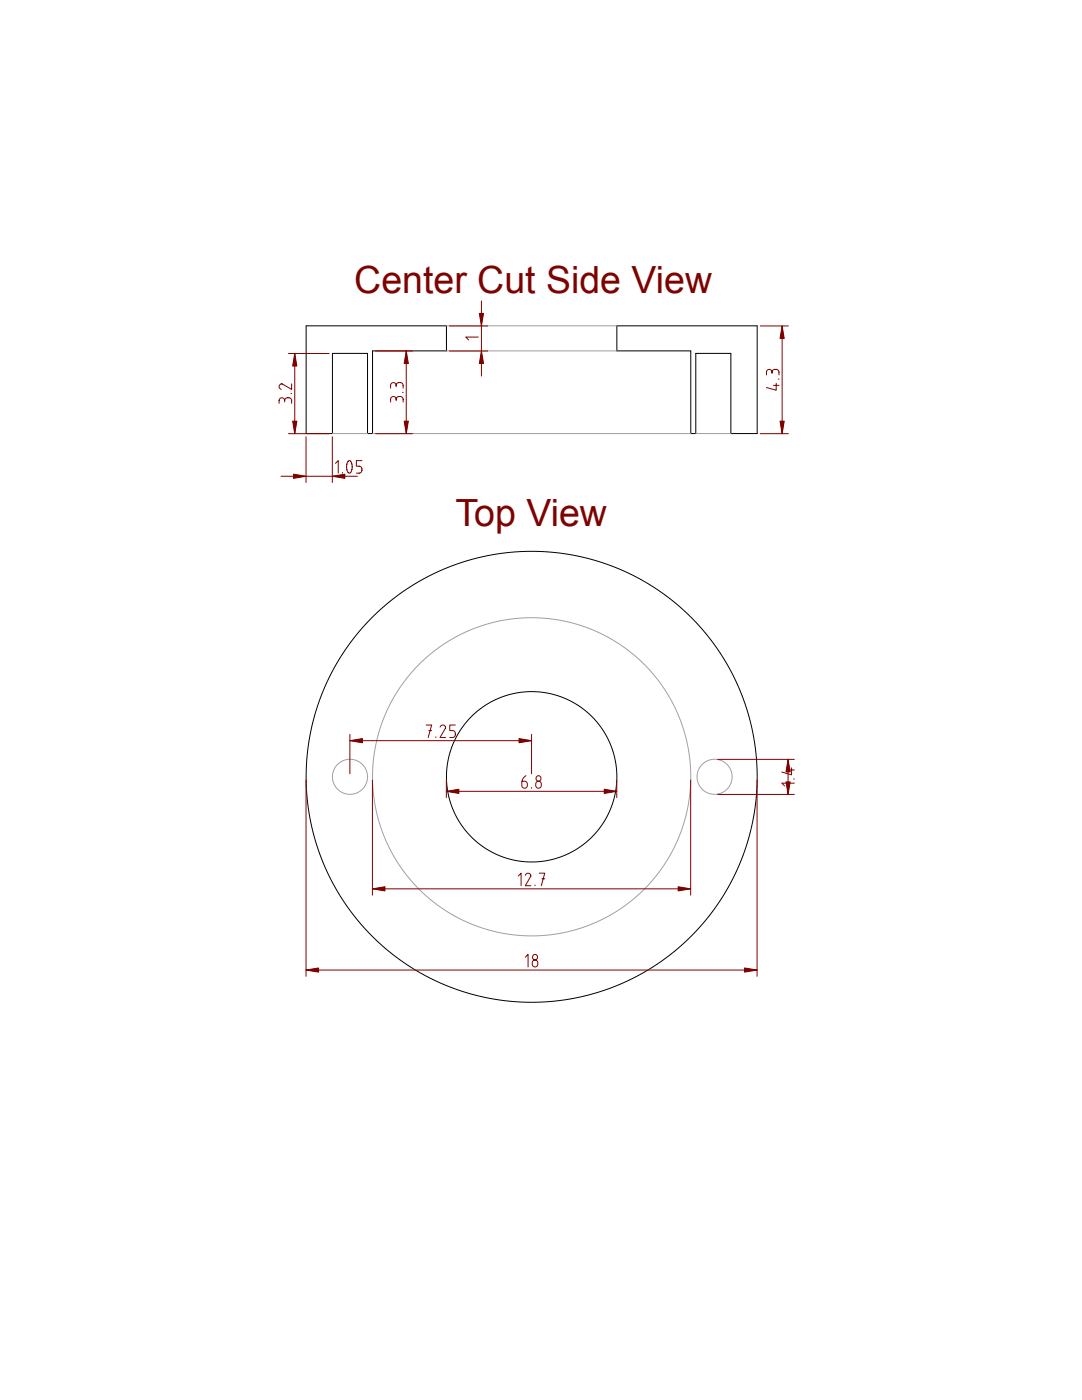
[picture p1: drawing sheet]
<svg xmlns="http://www.w3.org/2000/svg" width="216mm" height="279mm" viewBox="0 0 216 279" stroke-linecap="round" stroke-linejoin="round" font-family="sans-serif">
<defs><g id="words">
<g font-size="7.5" fill="#7d0300">
<text x="70.7" y="58.5">Center Cut Side View</text>
<text x="90.9" y="105">Top View</text>
</g>
</g></defs>
<g fill="none" stroke="#000" stroke-width=".2">
<path d="M61.1 65h28v5h-14.8v16.5h-1v-16h-7v16h-5.2zM123.1 65h28v21.5h-5.3v-16h-7v16h-1v-16.5h-14.7z"/>
<circle cx="106.1" cy="155" r="17"/>
<circle cx="106.1" cy="155" r="45"/>
</g>
<g fill="none" stroke="#a0a0a4" stroke-width=".2">
<path d="M89.1 65h34M89.1 70h34M66.3 86.5h7M74.3 86.5h63.5M138.8 86.5h7"/>
<circle cx="69.8" cy="155" r="3.5"/>
<circle cx="106.1" cy="155" r="31.7"/>
<circle cx="142.6" cy="155" r="3.5"/>
</g>
<path d="M89.7 70h7.6M89.7 65h7.6M96.1 60v15" fill="none" stroke="#7d0300" stroke-width=".2"/>
<path d="M96.1 70l.4 2.5h-.9z" fill="#7d0300"/>
<path d="M96.1 70l.4 2.5h-.9z" fill="none" stroke="#7d0300" stroke-width=".2"/>
<path d="M95.6 62.5h.9l-.4 2.5z" fill="#7d0300"/>
<path d="M74.9 70h7.4M81.1 70v16.5M95.4 67.3h-2.5l.6 .5M95.6 62.5h.9l-.4 2.5zM74.9 86.5h7.4" fill="none" stroke="#7d0300" stroke-width=".2"/>
<path d="M81.1 70l.4 2.5h-.9z" fill="#7d0300"/>
<path d="M81.1 70l.4 2.5h-.9z" fill="none" stroke="#7d0300" stroke-width=".2"/>
<path d="M80.6 84h.9l-.4 2.5z" fill="#7d0300"/>
<path d="M79.1 79.7a.56 .56 0 0 0-.6-.6 .56 .56 0 0 0-.6 .6v.5M79.1 79.7a.71 .71 0 0 1 .6-.6 .71 .71 0 0 1 .7 .6v.5M79.1 76.9a.56 .56 0 0 0-.6-.5 .56 .56 0 0 0-.6 .5v.6M79.1 76.9a.71 .71 0 0 1 .6-.6 .71 .71 0 0 1 .7 .6v.6M79.1 76.9v.3M79.1 79.7v.3M80.3 78.3h.1M56.1 95h15.2M61.1 87.2v9.1M66.3 87.2v9.1M80.6 84h.9l-.4 2.5z" fill="none" stroke="#7d0300" stroke-width=".2"/>
<path d="M58.6 94.6l2.5 .4-2.5 .5z" fill="#7d0300"/>
<path d="M58.6 94.6l2.5 .4-2.5 .5z" fill="none" stroke="#7d0300" stroke-width=".2"/>
<path d="M66.3 95l2.5-.4v.9z" fill="#7d0300"/>
<path d="M57.6 70.5h8.1M58.8 70.5v16M57.6 86.5h8.1M66.3 95l2.5-.4v.9zM66.9 92.5l.6-.6v2.5M68.3 94.3v.1M69.5 92.1l.4-.1 .3 .8v1.1l-.5 .5-.3-.3-.2-.5v-1zM72.2 91.9h-1.1v1.1h.6a.71 .71 0 0 1 .5 .7 .71 .71 0 0 1-.5 .7h-.6" fill="none" stroke="#7d0300" stroke-width=".2"/>
<path d="M58.8 70.5l.4 2.5h-.8z" fill="#7d0300"/>
<path d="M58.8 70.5l.4 2.5h-.8z" fill="none" stroke="#7d0300" stroke-width=".2"/>
<path d="M58.4 84h.8l-.4 2.5z" fill="#7d0300"/>
<path d="M56.8 79.9a.56 .56 0 0 0-.6-.5 .56 .56 0 0 0-.5 .5v.6M56.8 79.9a.71 .71 0 0 1 .7-.5 .71 .71 0 0 1 .7 .5v.6M56.8 79.9v.3M58.1 78.5h.1M58.2 76.6v1.1l-1.9-1.1a.54 .54 0 0 0-.6 .4 .54 .54 0 0 0 .4 .7M151.7 65h5.6M156.1 65v21.5M58.4 84h.8l-.4 2.5zM151.7 86.5h5.6" fill="none" stroke="#7d0300" stroke-width=".2"/>
<path d="M156.1 65l.4 2.5h-.9z" fill="#7d0300"/>
<path d="M156.1 65l.4 2.5h-.9z" fill="none" stroke="#7d0300" stroke-width=".2"/>
<path d="M155.6 84h.9l-.4 2.5z" fill="#7d0300"/>
<path d="M154.1 74.3a.56 .56 0 0 0-.6-.6 .56 .56 0 0 0-.6 .6v.5M154.1 74.3a.71 .71 0 0 1 .6-.6 .71 .71 0 0 1 .7 .6v.5M154.1 74.3v.2M154.3 76.9h1.1M154.9 76.5v1.4l-2-.6M155.3 75.7h.1M155.6 84h.9l-.4 2.5zM143.2 151.5h15.3M143.2 158.5h15.3M157.3 151.5v7" fill="none" stroke="#7d0300" stroke-width=".2"/>
<path d="M157.3 151.5l.4 2.5h-.9z" fill="#7d0300"/>
<path d="M157.3 151.5l.4 2.5h-.9z" fill="none" stroke="#7d0300" stroke-width=".2"/>
<path d="M156.8 156h.9l-.4 2.5z" fill="#7d0300"/>
<path d="M69.8 146.6v7.8M69.8 147.8h36.3M106.1 146.6v7.8M156.8 156h.9l-.4 2.5zM157.4 153.7h1.1M157.9 153.2v1.4l-1.9-.5M158.4 155.5h.1M158.5 156.3h-2.5l.6 .6" fill="none" stroke="#7d0300" stroke-width=".2"/>
<path d="M69.8 147.8l2.5-.4v.8z" fill="#7d0300"/>
<path d="M69.8 147.8l2.5-.4v.8z" fill="none" stroke="#7d0300" stroke-width=".2"/>
<path d="M103.6 147.4l2.5 .4-2.5 .4z" fill="#7d0300"/>
<path d="M85 144.7h1.1l-.7 2.5M85.6 145.8h.5M87 147.1v.1M87.8 145.1a.54 .54 0 0 1 .7-.4 .54 .54 0 0 1 .4 .6l-1.1 1.9h1.1M89.1 155.7v3.5M89.1 157.9h34M90.9 144.7h-1.2v1.1h.6a.71 .71 0 0 1 .6 .7 .71 .71 0 0 1-.6 .7h-.6M103.6 147.4l2.5 .4-2.5 .4zM123.1 155.7v3.5" fill="none" stroke="#7d0300" stroke-width=".2"/>
<path d="M89.1 157.9l2.5-.4v.8z" fill="#7d0300"/>
<path d="M89.1 157.9l2.5-.4v.8z" fill="none" stroke="#7d0300" stroke-width=".2"/>
<path d="M120.6 157.5l2.5 .4-2.5 .4z" fill="#7d0300"/>
<g fill="none" stroke="#7d0300" stroke-width=".2">
<path d="M74.3 155.7v22.9M105 154.8a1.71 1.71 0 0 0-.6 2.4 .67 .67 0 0 0 .8-.5 .67 .67 0 0 0-.5-.8h-.5M106.1 157.2v.1M107 156.2a.66 .66 0 0 1 1.1 .2 .66 .66 0 0 1-.6 .9 .7 .7 0 0 1-.5-1.1zM120.6 157.5l2.5 .4-2.5 .4zM137.8 155.7v22.9M74.3 177.4h63.5"/>
<circle cx="107.5" cy="155.4" r=".52"/>
</g>
<path d="M74.3 177.4l2.5-.4v.8z" fill="#7d0300"/>
<path d="M74.3 177.4l2.5-.4v.8z" fill="none" stroke="#7d0300" stroke-width=".2"/>
<path d="M135.3 177l2.5 .4-2.5 .4z" fill="#7d0300"/>
<path d="M61.1 155.7v39.1M151.1 155.7v39.1M103.4 174.8l.6-.5v2.5M104.8 174.7a.54 .54 0 0 1 .7-.4 .54 .54 0 0 1 .4 .6l-1.1 1.9h1.1M106.8 176.6v.2M107.6 174.3h1.1l-.7 2.5M108.1 175.4h.6M135.3 177l2.5 .4-2.5 .4zM61.1 193.6h90" fill="none" stroke="#7d0300" stroke-width=".2"/>
<path d="M61.1 193.6l2.5-.4v.8z" fill="#7d0300"/>
<path d="M61.1 193.6l2.5-.4v.8z" fill="none" stroke="#7d0300" stroke-width=".2"/>
<path d="M148.6 193.2l2.5 .4-2.5 .4z" fill="#7d0300"/>
<g fill="none" stroke="#7d0300" stroke-width=".2">
<path d="M104.8 191l.6-.5v2.5M106.3 191.9a.66 .66 0 0 1 1.1 .1 .66 .66 0 0 1-.6 1 .7 .7 0 0 1-.5-1.1zM148.6 193.2l2.5 .4-2.5 .4z"/>
<circle cx="106.8" cy="191.1" r=".52"/>
</g>
<use href="#words"/>
</svg>
